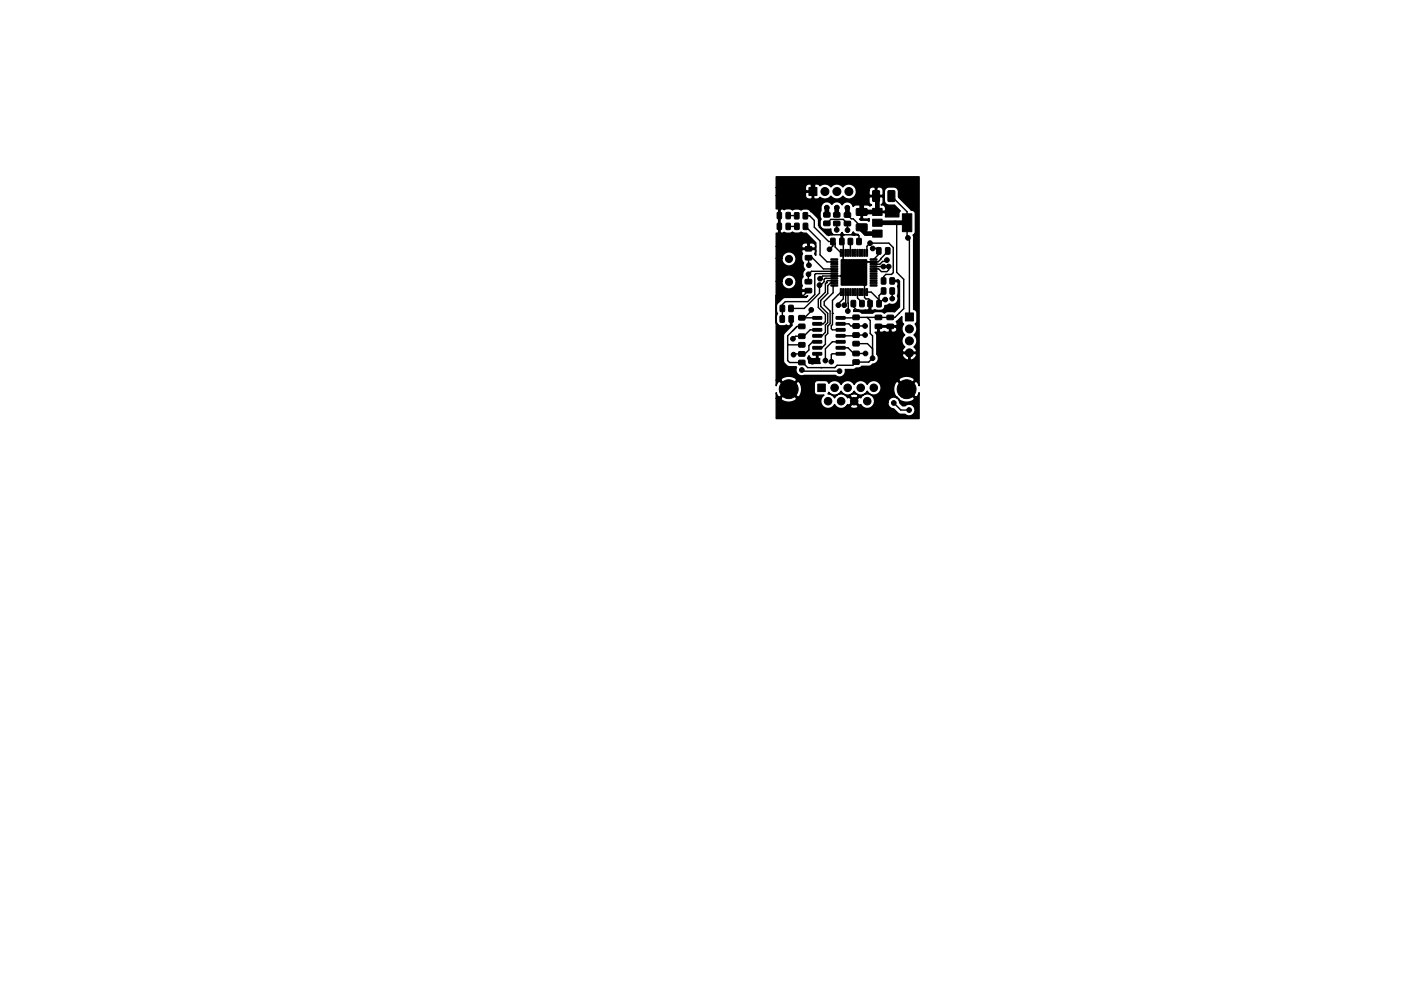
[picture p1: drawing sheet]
<svg xmlns="http://www.w3.org/2000/svg" width="297mm" height="210mm" viewBox="0 0 297 210" stroke-linecap="round" stroke-linejoin="round" font-family="sans-serif">
<g fill="#000" stroke="#000" stroke-width=".21">
<path d="M164.8 47.4h.9l-.1 1.3-.8-.1zM164.8 45.1h.9l-.1 1.3-.8-.1zM166.7 47.4h.9l-.1 1.3-.8-.1zM166.7 45.1h.9l-.1 1.3-.8-.1zM168.5 45.2h.9l-.1 1.2h-.8zM168.5 47.4h.9l-.1 1.3-.8-.1zM170.3 45.2h.9v1.2h-.9zM170.3 47.4h.9v1.3l-.9-.1zM170.7 59.3h1.3l.1 .2v.6l-.2 .2-1.1-.1-.1-.2zM170.8 54.3l1.2-.1 .1 .9h-1.3zM170.8 52.4l1.2-.1 .1 .9h-1.3zM171.5 39.8h1.7v1.7h-1.7z"/>
<path d="M174.7 45.1h1.2l.1 .9h-1.3zM174.7 47l1.2-.1 .1 .9-1.3 .1zM176.2 50.6l.7-.1 .2 .1v1.1l-.1 .2-.7 .1-.2-.2zM176.2 54.9h1.4v.2l-1.4 .1zM176.2 55.4h1.4v.2l-1.4 .1zM176.2 55.9h1.4v.2l-1.4 .1zM176.2 56.4h1.4v.2l-1.4 .1zM176.2 56.9h1.4v.2l-1.4 .1zM176.2 57.4h1.4v.2l-1.4 .1zM176.2 57.9h1.4v.2l-1.4 .1zM176.2 58.4h1.4v.2l-1.4 .1zM176.2 58.9h1.4v.2l-1.4 .1z"/>
<path d="M176.2 59.4h1.4v.2l-1.4 .1zM176.2 59.9h1.4v.2l-1.4 .1zM176.8 47l1.2-.1 .1 .9-1.3 .1zM176.8 45.1h1.2l.1 .9-1.3 .1zM178.2 52.9l.2 .1v1.4l-.2-.1zM178.1 50.6l.7-.1 .2 .1v1.1l-.1 .2-.7 .1-.2-.2zM178.7 52.9l.2 .1v1.4l-.2-.1zM179.2 52.9l.2 .1v1.4l-.2-.1zM179.7 52.9l.2 .1v1.4l-.2-.1zM179 45.2l1.3-.1v.9l-1.2 .1zM179 47h1.3v.8l-1.2 .1zM180.2 52.9l.2 .1v1.4l-.2-.1z"/>
<path d="M179.9 50.6h.9l-.1 1.3-.9-.1zM180.7 52.9l.2 .1v1.4l-.2-.1zM181.2 52.9l.2 .1v1.4l-.2-.1zM181.7 52.9l.2 .1v1.4l-.2-.1zM182.2 52.9l.2 .1v1.4l-.2-.1zM181.7 50.6h.9l-.1 1.3-.8-.1zM182.7 52.9l.2 .1v1.4l-.2-.1zM183.2 52.9l.2 .1v1.4l-.2-.1zM181.6 47.5h2.1l.2 .2-.1 1.1-.2 .2-1.9-.1-.2-.2zM181.6 44.3h2.1l.2 .1-.1 1.2-.2 .1h-1.9l-.2-.2zM183.7 52.9l.2 .1v1.4l-.2-.1zM185 46.5h2v1.5h-2z"/>
<path d="M185 48.8h2v1.5h-2zM185 44.2h2v1.5h-2zM184.5 59.9h1.4v.2l-1.4 .1zM184.5 59.4h1.4v.2l-1.4 .1zM184.5 58.9h1.4v.2l-1.4 .1zM184.5 58.4h1.4v.2l-1.4 .1zM184.5 57.9h1.4v.2l-1.4 .1zM184.5 57.4h1.4v.2l-1.4 .1zM184.5 56.9h1.4v.2l-1.4 .1zM184.5 56.4h1.4v.2l-1.4 .1zM184.5 55.9h1.4v.2l-1.4 .1zM184.5 55.4h1.4v.2l-1.4 .1z"/>
<path d="M184.5 54.9h1.4v.2l-1.4 .1zM185.1 40.5l1.1-.1 .3 .2v1.9l-.1 .2-1.2 .1-.2-.2zM185.9 52.6l.7-.1 .2 .1v1.1l-.1 .2-.7 .1-.2-.2zM186.9 59h.9l-.1 1.3-.8-.1zM187.8 52.6l.7-.1 .2 .1v1.1l-.1 .2-.7 .1-.2-.2zM188.7 59h.9v1.3l-.9-.1zM188.3 40.5l1.2-.1 .2 .2v1.9l-.1 .2-1.1 .1-.2-.2zM191.3 45.4h2v3.8h-2zM165.4 67h.7l.2 .1v1.1l-.1 .2h-.6l-.2-.1zM165.4 64.8h.9v1.3l-.9-.1zM167.3 64.8h.9l-.1 1.3-.9-.1zM167.3 67h.7l.2 .1v1.1l-.1 .2h-.6l-.2-.1z"/>
<path d="M169.4 76.5l1.2-.1 .1 .9-1.3 .1zM169.4 74.6h1.2l.1 .9-1.3 .1zM169.4 68.8h1.2l.1 .8-1.3 .1zM169.4 67h1.2l.1 .8-1.3 .1zM169.4 70.9h1.2l.1 .8-1.3 .1zM169.4 72.7h1.2l.1 .9h-1.3zM170.7 61.2h1.3l.1 .2v.6l-.2 .2-1.1-.1-.1-.2zM172.3 67.2l1.8-.1 .1 .5-.1 .1h-1.7zM172.3 68.5l1.8-.1 .1 .5-.1 .1h-1.7zM172.3 69.7h1.8l.1 .5-.1 .1h-1.7zM172.3 71h1.8l.1 .4-.1 .1h-1.7zM172.3 72.3l1.8-.1 .1 .5-.1 .1h-1.7z"/>
<path d="M172.3 73.5h1.8l.1 .5-.1 .1h-1.7zM172.3 74.8h1.8l.1 .4-.1 .2h-1.7zM176.2 60.4h1.4v.2l-1.4 .1zM178.2 61.3h.2v1.4l-.2-.1zM178.7 61.3h.2v1.4l-.2-.1zM177.3 74.8h1.8l.1 .4-.1 .2h-1.7zM177.3 73.5h1.8l.1 .5-.1 .1h-1.7zM177.3 72.3l1.8-.1 .1 .5-.1 .1h-1.7zM177.3 71h1.8l.1 .4-.1 .1h-1.7zM177.3 69.7h1.8l.1 .5-.1 .1h-1.7zM177.3 68.5l1.8-.1 .1 .5-.1 .1h-1.7zM177.3 67.2l1.8-.1 .1 .5-.1 .1h-1.7z"/>
<path d="M179.2 61.3h.2v1.4l-.2-.1zM179.7 61.3h.2v1.4l-.2-.1zM180.2 61.3h.2v1.4l-.2-.1zM180.7 61.3h.2v1.4l-.2-.1zM180.5 63.8h.9l-.1 1.3-.8-.1zM181.2 61.3h.2v1.4l-.2-.1zM181.7 61.3h.2v1.4l-.2-.1zM180.9 66.9h1.2l.1 .8-1.3 .1zM180.9 68.7h1.2l.1 .9h-1.3zM180.9 70.6h1.2l.1 .9-1.3 .1zM180.9 72.5l1.2-.1 .1 .9-1.3 .1zM180.9 76.4h1.2l.1 .8-1.3 .1z"/>
<path d="M180.9 74.6l1.2-.1 .1 .9-1.3 .1zM182.2 61.3h.2v1.4l-.2-.1zM182.7 61.3h.2v1.4l-.2-.1zM182.3 63.8h.9v1.3l-.9-.1zM183.2 61.3h.2v1.4l-.2-.1zM183.7 61.3h.2v1.4l-.2-.1zM184 63.8h.9v1.3l-.9-.1zM184.5 60.4h1.4v.2l-1.4 .1zM185.9 63.8h.9v1.3l-.9-.1zM185.6 66.9h1.2l.2 .2-.1 .6-.2 .1h-1l-.2-.2zM185.6 68.8h1.2l.2 .2-.1 .6-.2 .1h-1l-.2-.2zM186.9 61.1h.9l-.1 1.3-.8-.1z"/>
<path d="M188.1 66.9h1.3v.8l-1.3 .1zM188.1 68.8h1.3v.8l-1.3 .1zM188.7 61.1h.9v1.3l-.9-.1zM192 66.4h1.7v1.7h-1.7zM173.4 81.5h1.6v1.6h-1.6z"/>
<circle cx="167.3" cy="59.8" r=".75"/>
<circle cx="167.3" cy="54.9" r=".75"/>
<circle cx="171.4" cy="58.2" r=".5"/>
<circle cx="171.5" cy="56.3" r=".5"/>
<circle cx="172.5" cy="42.9" r=".5"/>
<circle cx="172.5" cy="42.9" r=".15"/>
<circle cx="173.9" cy="59.1" r=".5"/>
<circle cx="174.9" cy="40.6" r=".85"/>
<circle cx="175.3" cy="44" r=".5"/>
<circle cx="175.9" cy="52.9" r=".5"/>
<circle cx="177.4" cy="48.8" r=".5"/>
<circle cx="177.4" cy="48.8" r=".15"/>
<circle cx="177.4" cy="44" r=".5"/>
<circle cx="177.4" cy="40.6" r=".85"/>
<circle cx="179.6" cy="44.1" r=".5"/>
<circle cx="179.7" cy="48.7" r=".15"/>
<circle cx="179.7" cy="48.8" r=".5"/>
<circle cx="180" cy="40.6" r=".85"/>
<circle cx="184.5" cy="51.6" r=".5"/>
<circle cx="184.5" cy="51.6" r=".15"/>
<circle cx="185" cy="52.7" r=".5"/>
<circle cx="187.3" cy="56.6" r=".5"/>
<circle cx="188" cy="55.2" r=".5"/>
<circle cx="188" cy="55.2" r=".15"/>
<circle cx="188.4" cy="56.5" r=".5"/>
<circle cx="192.5" cy="50.5" r=".5"/>
<circle cx="165.8" cy="70" r=".5"/>
<circle cx="168.1" cy="71.9" r=".5"/>
<circle cx="168.2" cy="75.2" r=".15"/>
<circle cx="168.2" cy="75.2" r=".5"/>
<circle cx="170" cy="78.5" r=".5"/>
<circle cx="170" cy="78.5" r=".15"/>
<circle cx="172" cy="65.7" r=".5"/>
<circle cx="172" cy="65.7" r=".15"/>
<circle cx="172.2" cy="76.7" r=".15"/>
<circle cx="172.2" cy="76.7" r=".5"/>
<circle cx="173.8" cy="60.5" r=".5"/>
<circle cx="173.8" cy="60.2" r=".15"/>
<circle cx="175" cy="76.5" r=".5"/>
<circle cx="175" cy="76.5" r=".15"/>
<circle cx="176.2" cy="76.7" r=".15"/>
<circle cx="176.2" cy="76.7" r=".5"/>
<circle cx="177.8" cy="64.7" r=".5"/>
<circle cx="177.8" cy="64.7" r=".15"/>
<circle cx="178" cy="78.7" r=".5"/>
<circle cx="178.8" cy="64.7" r=".15"/>
<circle cx="179" cy="64.7" r=".5"/>
<circle cx="179.8" cy="66" r=".5"/>
<circle cx="183.2" cy="75" r=".15"/>
<circle cx="183.4" cy="69.2" r=".15"/>
<circle cx="183.4" cy="69.2" r=".5"/>
<circle cx="183.4" cy="71.1" r=".5"/>
<circle cx="183.4" cy="71.1" r=".15"/>
<circle cx="183.5" cy="75" r=".5"/>
<circle cx="185" cy="76" r=".15"/>
<circle cx="185" cy="76" r=".5"/>
<circle cx="187.7" cy="63.6" r=".15"/>
<circle cx="187.7" cy="63.6" r=".5"/>
<circle cx="188.3" cy="65.5" r=".5"/>
<circle cx="189.2" cy="63.4" r=".5"/>
<circle cx="189.2" cy="63.4" r=".15"/>
<circle cx="192.8" cy="74.9" r=".85"/>
<circle cx="192.8" cy="72.3" r=".85"/>
<circle cx="192.8" cy="69.8" r=".85"/>
<circle cx="167.2" cy="82.6" r="2"/>
<circle cx="175.6" cy="85.1" r=".8"/>
<circle cx="176.9" cy="82.3" r=".8"/>
<circle cx="178.3" cy="85.1" r=".8"/>
<circle cx="179.7" cy="82.3" r=".8"/>
<circle cx="181.1" cy="85.1" r=".8"/>
<circle cx="182.5" cy="82.3" r=".8"/>
<circle cx="183.9" cy="85.1" r=".8"/>
<circle cx="185.3" cy="82.3" r=".8"/>
<circle cx="189.5" cy="85.5" r=".5"/>
<circle cx="192.2" cy="82.6" r="2"/>
<circle cx="192.8" cy="87" r=".5"/>
</g>
<g fill="none" stroke="#000" stroke-width=".3">
<path d="M165.2 49.1l1.1 1.1h3.6l1.5 1.5v1.1M167.1 48h1.8M167.1 45.7l1.8 .1M168.9 48h.1M170.7 45.8h1l.9 1v1.4l3.1 3h.9M170.8 48l3.1 3.1v3l1.4 1.5h1.6M171.5 56.3l-.1-1.6h.8l2.4 2.4h2.3M173.7 59.2l.7-.6h7.8l1.1 1M175.2 60h.1M175.2 60l-.2 .2v1.8l-1.5 1.5v1.7l1.5 1.5v1.5l-.5 .5h-1.2M175.3 47.4l.9-.9h2.6l.9 .9v1.6M176.6 51.2l.5 .5v.7l1.2 1.2"/>
<path d="M176.6 51.2v1l-.9 .8M176.9 59.1h-2l-.2 .2v.5l-.4 .4h-.6M176.9 58.1h-4l-.2 .1v4.3l-1.4 1.5h-4.8l-.6 .6v3.1M176.9 57.6h-4.9l-.6 .6v1.6M176.9 59.6h-1.5l-.2 .4M177.4 47.4v1.4M178.8 54.5h.1M178.8 49.8l-.3 .3v1.1l.3 .3v6.5l-.5 .6M179.7 45.6l.8 .8h.4l1.8 1.8M180.3 51.2h.1M180.3 51.2v2.4M180.3 51.5h.1"/>
<path d="M182.1 51.2v-1.2l-.2-.2h-6.6l-1.6-1.6v-4l-1.2-1.3-.9 .9h-5.5l-.9 .9v17.4M183.6 55.6l-.3 .3v7.2l.3 .3h.6l.3 .3v1.6l-.6 .6M183.8 53.6v-1.3l.7-.7h4l.9 .9v5.3l-.4 .4h-1.2l-.5 .5v.9M185 52.7h.8l.5 .5v.8l-1.1 1.1M185.2 56.6h1.9M188 55.2l-.2 .3h-.7l-.6 .6h-1.3M188.2 53.2l-2 2.4h-7.4M188.4 56.5v.8l-.4 .3h-1.1l-.6-.5h-1.1M189 41.6l3.3 3.3v5.4l.5 .5v16.4M189.2 59.6h1.2l.2 .2v5l-.7 .7h-1.6M190.1 47.6v10.2l1.5 1.5v6.2l-1.9 1.8h-8.2M165.2 62.1l-.7 .6v5.8l.8 .7h2.2l.2-.2v-1.3"/>
<path d="M166 69.2v.5l-.3 .3M167 73l.2 .2h2.8M170 67.4h2.5M170 78.5l.3 .2h7.7M171.4 61.7l-1.1 1.1h-4.4l-.7-.7M172 65.7v.3l-1.4 1.4M172.2 72.5h1.1M172.3 72.5l-.8 .8v.9l-.8 .9h-2.3l-.1 .1M173.3 70h-1.5l-1.4 1.3h-1.7l-.7 .7M173.3 75.1v1.4l-.3 .2h-.7M173.3 67.4l-.3 .3M173.7 60.5v1.7l-3.2 3.2h-2.8"/>
<path d="M176.5 66.5h.1M176.9 60.6l-.3 .2v1.3l-1.9 1.9v.7l1.3 1.3v2.7l-.5 .5v1.5l-.5 .5v1.8l-.7 .8h-1M176.9 60.1h-.9l-.5 .5v1.6l-1.5 1.5v1.3l1.5 1.5v2l-.5 .5v1.5l-.7 .7h-1M178.2 72.5h-1.7l-1.5 1.5v2.5M178.2 68.7h1.8l.4 .5h3M178.2 73.8h1.6l1.2 1.2h2.3M178.2 75.1h-1.8l-.1 .1v1.5M178.3 62l-1.8 1.7v5.2l-.2 .2v.6l.2 .3h1.7M178.8 62v1.4l-1.1 1.1v.2M179.3 62v2.4l-.3 .3h-.3M179.8 62l-.1 4M180.9 64.4v.7l.8 .8h6.2l.5-.5"/>
<path d="M181.5 67.3l-3.3 .1M181.5 67.3h.1M181.5 72.9h2.4l1.1 1.1M181.8 62v1.2l.9 1v.2l-.3-.3M183.4 71.1l-5.2 .1M183.8 62h.9l1.7 1.6M183.8 67.3l.7 .7v2.7l.5 .5v4.8l-.8 .8h-2.7l-.7 .7h-3.3l-.5 .5h-5.7l-1.1-1.1h-2.8l-.4-.4v-5.3l2-2h1M185.5 67.3h.1M186.3 69.2h3.4l.6 .5v3.8l1.3 1.4h1.2M187.3 61.7l-.9 1v1.7l.8-.8h.5M189.2 61.7v1.7M189.5 85.5l1.5 1.5h1.7"/>
</g>
<path d="M172.4 40.6v-2l.6-.6h9l.7 .7v6.3h3.3M175.3 44v.1M175.3 44.1v1.5M177.4 44v1.6M179.6 44.1l.1 1.5M182.7 48.2v.5l.9 .9h2.4M185.7 41.6l.3 .3v3.1M186 45h.1M186 47.3h6.3" fill="none" stroke="#000" stroke-width="1"/>
<path d="M189.8 47.3l.3 .3M166.1 67.2h.1M168 65.1l-.3 .3" fill="none" stroke="#000" stroke-width=".25"/>
<path d="M173.6 59h.3l-.1 .2h-.2zM178.5 49.3l.4 .5-.3 .2 .1 1.4h-.4v-1.4l-.1-.2zM178.4 55.1l.4-.1 .2 .1h4a.51 .51 0 0 1 .7 .1 .51 .51 0 0 1 0 .6v4a.51 .51 0 0 1 0 .6 .51 .51 0 0 1-.7 .1h-4.6l-.1-1.9 .1-.2zM180.9 49.2a1.26 1.26 0 0 0 1.1 .6v.2l-.4-.2a.94 .94 0 0 1-1.1 0zM182 51.1h.3v.3h-.3zM188.1 53.1h.3v.3h-.4zM181.1 65.7l.3 .2a.86 .86 0 0 1 1.1 0l1-.2 .6 .2 .2-.2v-1.4h.3v1.4l.4 .2 .5-.2a1.32 1.32 0 0 0 2.1-.8l.9-.4a1.33 1.33 0 0 0 1.5-.2 1.33 1.33 0 0 0 .3-1.6l.1-.5-.1-1.4 .1-.9-.2-.1h-1.2v-.4l1.2 .1 .2-.2 .3 .3v5.5l-1.1 1.1-1.5-.1-.6 .3-.6-.3h-1.1l-.8 .3h-2.3l-.6-.3h-1.1zM171.4 75.6l.2-.1a.75 .75 0 0 0 .7 .6h.6l.2-.2v-1h.3v1l.4 .2 .1 1h-2.3l-.4-1.1zM180.8 64.2l.3 .1v.3h-.3zM164.6 37.5h30.3v44.3l-.4-.7-.4-.2-1.7 1.7 1.7 1.7 .4-.2 .4-.8v5.5h-30.3v-4.3h.9a1.96 1.96 0 0 0 2.3 .8l.9-.4 .2-.4-1.7-1.7-1.7 1.7h-.9v-1.2l.3 .8 .4 .2 1.7-1.7h.4l1.7 1.7 .4-.2a2.76 2.76 0 0 0 .3-2.6h2.8v1.6a.75 .75 0 0 0 .8 .7h1.3l-.1 .1a1.56 1.56 0 0 0 0 2.4 1.56 1.56 0 0 0 2.4-.5 1.55 1.55 0 0 0 2.5 .4h.7l.1 .3 .6 .2 1-.2 .1-.3-.9-.9-.9 .9h-.7l.2-.4 .3 .2 .9-.9h.4l.9 .9 .3-.2a1.55 1.55 0 0 0 1.6 .9 1.55 1.55 0 0 0 1.3-1.3h2.9v.2a1.24 1.24 0 0 0 1.2 1.1l1.2 1.1 1.3 .2a1.25 1.25 0 0 0 1.7-.2 1.25 1.25 0 0 0-.1-1.7 1.25 1.25 0 0 0-1.7 0h-.5l-.7-.6-.3-.9 .1-.1a1.96 1.96 0 0 0 2.3 .8l.9-.4 .2-.4-3.6-3.6a1.96 1.96 0 0 0-.8 2.3l.4 .9 .4 .2-.2 .1a1.26 1.26 0 0 0-1.8 1h-2.9v-.1a1.56 1.56 0 0 0-1.1-1.7 1.56 1.56 0 0 0-1.8 .8l-.3-.1-.9 .8h-.4l-.9-.8-.3 .1-.2-.4h.7l.9 .9 .9-.9-.1-.2-.9-.2-.7 .2-.1 .2h-.7a1.55 1.55 0 0 0-2.5 .4l-.7-.7-.8-.1 .2-.4a1.55 1.55 0 0 0 2.6-.2 1.55 1.55 0 0 0 1.4 .8 1.55 1.55 0 0 0 1.4-.8 1.55 1.55 0 0 0 1.4 .8 1.55 1.55 0 0 0 1.4-.8 1.56 1.56 0 0 0 2.3 .5 1.56 1.56 0 0 0 0-2.4 1.56 1.56 0 0 0-2.3 .5 1.55 1.55 0 0 0-1.4-.9 1.55 1.55 0 0 0-1.4 .9 1.55 1.55 0 0 0-1.4-.9 1.55 1.55 0 0 0-1.4 .9 1.55 1.55 0 0 0-2.6-.3l-.2-.4-.4-.2h-1.7a.75 .75 0 0 0-.8 .8h-2.8l-.3-.4-.4-.2-1.7 1.7h-.4l-1.7-1.7-.4 .2-.3 .7v-1.1h.9l1.7 1.7 1.7-1.7h21.6l1.7 1.7 1.7-1.7a1.96 1.96 0 0 0-2.3-.8l-.9 .4-.2 .4h-21.6a1.96 1.96 0 0 0-2.3-.8l-.9 .4-.2 .4h-.9v-13.5v1.1a1.36 1.36 0 0 0 2.1 .6l.6 .3 .3-.2v-1.5h.3l.1 1.5-1.6 1.6-.3 .5v5.6l.3 .4 .7 .6 1.7 .2a1.3 1.3 0 0 0 .3 1.4 1.3 1.3 0 0 0 1.4 .3l6.7 .1a1.26 1.26 0 0 0 1.5 .1 1.26 1.26 0 0 0 .5-1.4h1.8l.5-.3 .8-.1 .4-.3h1.7l.6-.5a1.25 1.25 0 0 0 1-1.9h5.3l.3 .6a.84 .84 0 0 0 1.1 .4v-1.3h.3v1.3l.2 .1 .6-.3 .4-.4 .2-.4-.2-.3h-2.8l-.1 .3h-5.3l-.1-.2v-3.9l-.4-.7h.4l.2-.2v-.9h.3v.9l.2 .2h.5l.4-.2 .4 .2h.5l.2-.2v-.9h.3v.9a.73 .73 0 0 0 1 .1 .73 .73 0 0 0 .1-1h-3.9v-.3h3.9l.2-.4-.2-.5 1.2-1v1l.4 .5a1.6 1.6 0 0 0 .2 2.4 1.6 1.6 0 0 0 0 2.5l-.5 .7 .1 .4h2.8a.77 .77 0 0 0-.4-1.1 1.6 1.6 0 0 0 0-2.5 1.6 1.6 0 0 0 .2-2.4l.4-.5v-1.8l-.2-.5-.5-.3v-15.3l-.1-.4 .5-.6v-4.1a.83 .83 0 0 0-.9-.6l-2.7-2.8v-1.3l-.3-.5-.5-.3h-1.2a1 1 0 0 0-1 1v1.8l.2 .6 .6 .4h1.3l1.3 1.3-.3 .4v.8h-2.9l.1-.7-.2-.2h-4.7v1.2l.1 .2 1.3-.1v.6l-.5-.3h-1.3l-.3-.2 .4-.2v-2.6h.3v1.1h4.7a.82 .82 0 0 0 .1-.9 .82 .82 0 0 0-.9-.4l.4-.6v-1l-.1-.2h-2.7l-.2 .2 .1 1 .2 .4 .3 .2-.4 .2-.5-.2h-.9l-.1 .2h-.3l-.2-.2h-.9l-.6 .3-.5-.7-.8-.3-.6 .2-.5 .5-.4-.5-.7-.2-.6 .1-.4 .5-.5-.5-.7-.1-.6 .2-.4 .5-.1 1.2a1.81 1.81 0 0 0-.1 1.7v.2a1.3 1.3 0 0 0 .9 2.1l1.3-.1v.5l.4 .7-.9 .2-2.1-2.2-.2-1.5-1.5-1.4a1.43 1.43 0 0 0-2-.4h-.2a1.78 1.78 0 0 0-1.7 .1 1.64 1.64 0 0 0-1.7-.1l-.6-.2-.3 .2v4.8l.3 .2 .6-.2a1.68 1.68 0 0 0 1.7-.1 1.7 1.7 0 0 0 1.9 0l.4 .3h.7l2 2v2.7a.46 .46 0 0 1-.1-.8v-.3l-.2-.2h-2.6l-.1 .4 .2 .5a1.56 1.56 0 0 0 .2 1.9l-.1 .7 .3 .8a1.59 1.59 0 0 0-.4 1.6 1.65 1.65 0 0 0-.1 1.8l-.2 .6 .2 .3h1.4l.1 .3h-1.5l-.2 .2a.8 .8 0 0 0 .4 .8 .8 .8 0 0 0 .9-.1l-.3 .4h-4.4l-.5 .1-1.3 1.4-.1 1.3 .3 .6-.3 .7v-7.5h1.2v.3a1.51 1.51 0 0 0 2.3 1.1 1.51 1.51 0 0 0 0-2.6 1.51 1.51 0 0 0-2.3 1.2h-1.2v-4.9h1.2v.3a1.51 1.51 0 0 0 2.3 1.1 1.51 1.51 0 0 0 0-2.5 1.51 1.51 0 0 0-2.3 1.1h-1.2v-2.5h5.4l.1 .3h1.2v-.9h.3v.9h1.1a.73 .73 0 0 0-.1-1 .73 .73 0 0 0-1 .1h-.3l-.2-.2a.85 .85 0 0 0-1.1 .8h-5.4v-2.8h.3l.2-.2v-4.8l-.2-.2h-.3v-2.8h6.2l.3 .6 .9 .1 .2-.1v-1.3h-1.3l-.1 .2v.5h-6.2v-1.7h6.2v.5l.1 .2h1.3v-1.3h.3v2.9l.2 .1h.7l.5-.3a1.6 1.6 0 0 0 2.3-.3 1.6 1.6 0 0 0 2.5 0 1.6 1.6 0 0 0 1.9 .5 1.6 1.6 0 0 0 1-1.7h2.6v.9l.2 .1h1.2v-1.5h.3v1.5h1.2l.1-.1v-.9a.81 .81 0 0 0-.4-.7 .81 .81 0 0 0-.9 .2h-.3l-.2-.2a.86 .86 0 0 0-1.2 .7h-2.6l-.1-.2a1.6 1.6 0 0 0-2.8-.5 1.6 1.6 0 0 0-2.5 0 1.6 1.6 0 0 0-2.3-.3l-.5-.4h-.7l-.2 .2h-.3l-.2-.2h-.5l-.5 .3-.2 .5h-6.2z" fill="#000" stroke="#000" stroke-width=".3"/>
</svg>
